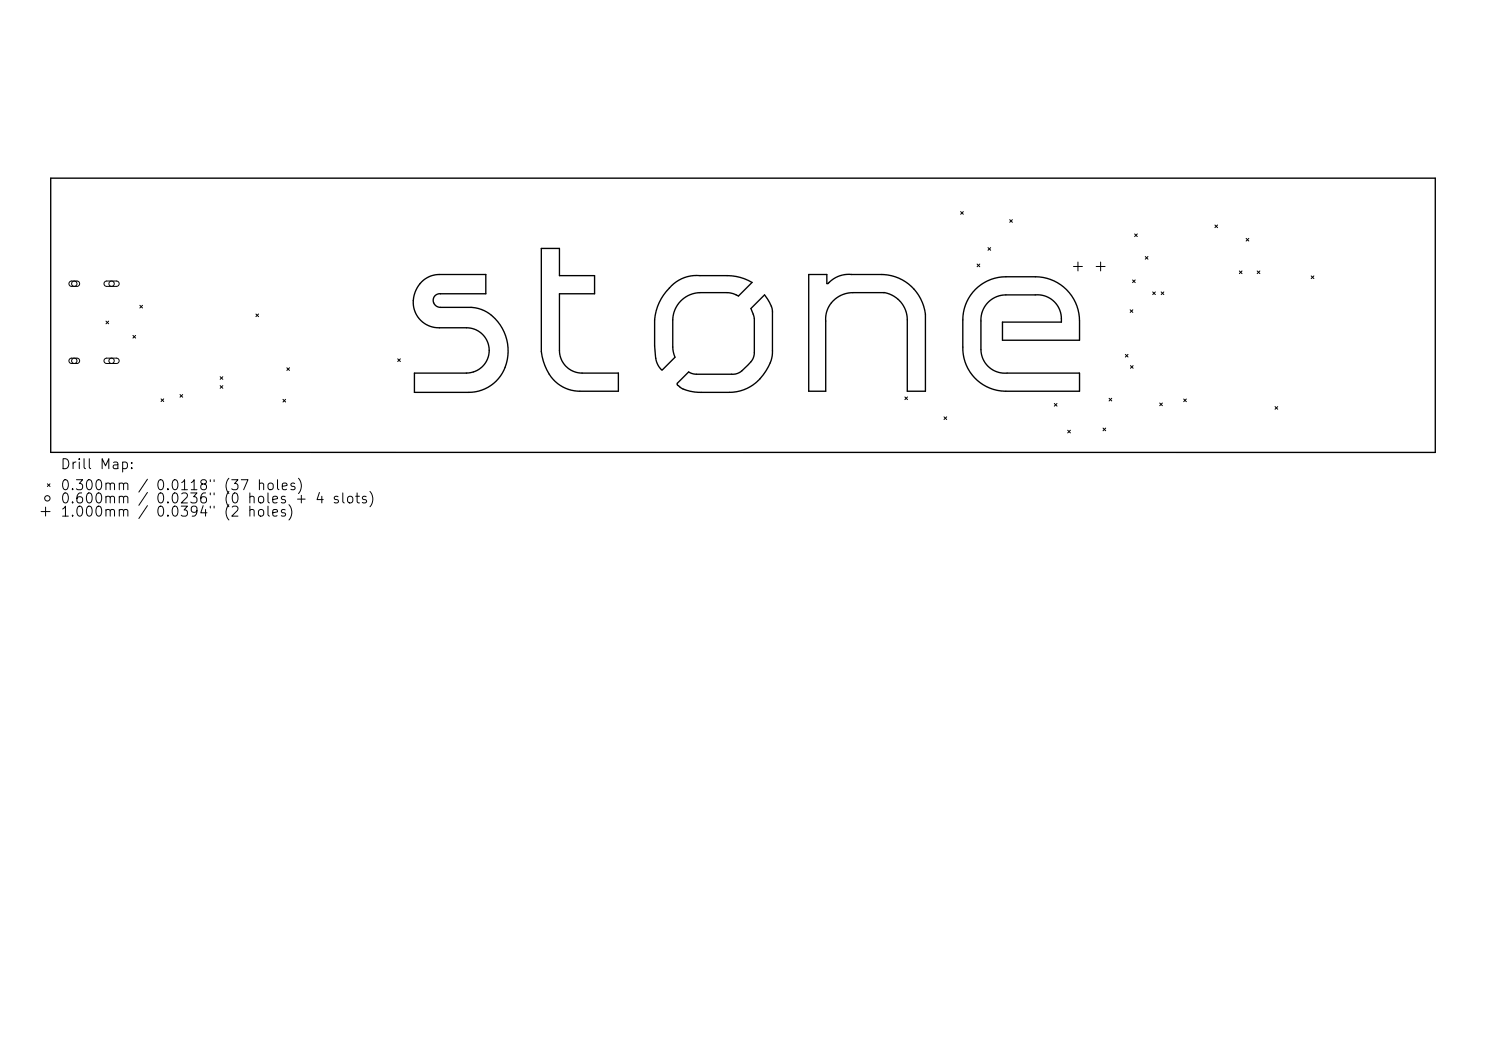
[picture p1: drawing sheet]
<svg xmlns="http://www.w3.org/2000/svg" width="297mm" height="210mm" viewBox="0 0 297 210" stroke-linecap="round" stroke-linejoin="round" font-family="sans-serif">
<defs><g id="words">
<g font-size="2">
<text x="11.9" y="94.3">Drill Map:</text>
<text x="11.9" y="98.5">0.300mm / 0.0118&quot; (37 holes)</text>
<text x="11.9" y="101.1">0.600mm</text>
<text x="31" y="101.1">0.0236&quot; (0 holes + 4 slots)</text>
<text x="11.9" y="103.7">1.000mm / 0.0394&quot; (2 holes)</text>
</g>
</g></defs>
<path d="M10.1 35.6h276.8v54.8h-276.8zM84.3 56.3a5 5 0 0 1 3.5-1.5h9.3v3.9h-9.1a1.36 1.36 0 0 0-1.4 1.4 1.36 1.36 0 0 0 1.4 1.3h6.2a8.5 8.5 0 0 1 7.3 9.7 7.9 7.9 0 0 1-7.8 7.3h-10.9v-3.8h10.4a4.5 4.5 0 0 0 4.6-4.6 4.5 4.5 0 0 0-4.6-4.5h-5.4a5.3 5.3 0 0 1-4.9-3.4 5.3 5.3 0 0 1 1.4-5.8zM108.2 49.6h3.6v5.5h7v3.6h-7v11.3a4.5 4.5 0 0 0 4.5 4.6h7.3v3.6h-7.7a7.6 7.6 0 0 1-7.3-6.1l-.4-1.9zM134.2 57.1a7.1 7.1 0 0 1 5.7-2h6.4l1.7 .3 2.3 1-2.7 2.8-1.9-.7h-5.8a5.6 5.6 0 0 0-5.4 5.4v5.4l.4 2.1-2.6 2.5a3.1 3.1 0 0 1-1.3-2.7l-.2-2.1v-5.2a10.4 10.4 0 0 1 3.4-6.8zM161.6 54.8h3.7v1.9h.2a5.6 5.6 0 0 1 4.7-1.9h5.9a8.9 8.9 0 0 1 8.9 8v15.4h-3.7v-14.3a5.5 5.5 0 0 0-4.7-5.4h-6.1a5.3 5.3 0 0 0-5.5 5.6v14.1h-3.4zM195 57.8a8.6 8.6 0 0 1 6-2.5h5.9a8.8 8.8 0 0 1 8.9 8.8v3.9h-15.4v-3.6h11.7a4.8 4.8 0 0 0-5.2-5.5h-5.9a5 5 0 0 0-4.9 5.2v5.7a4.8 4.8 0 0 0 5.2 4.8h14.5v3.6h-14.8a8.6 8.6 0 0 1-8.6-8.9v-5.4a8.6 8.6 0 0 1 2.6-6.1zM150.1 61.6l2.7-2.7a5.6 5.6 0 0 1 1.6 3.4v7.7a8.9 8.9 0 0 1-8.6 8.4h-5.7a7.4 7.4 0 0 1-4.1-1l-.6-.5v-.3l2.2-2.3 .7 .3 .8 .2h7.1a2.79 2.79 0 0 0 2.1-.7l1.8-1.8a2.75 2.75 0 0 0 .7-1.8v-6.8z" fill="none" stroke="#000" stroke-width=".27"/>
<g fill="none" stroke="#000" stroke-width=".2">
<path d="M13.9 56.3l.4-.1h1.2l.3 .2 .1 .4-.4 .4h-1.3l-.4-.4zM20.9 56.3l.4-.1h2.1l.3 .2 .1 .4-.4 .4h-2.2l-.4-.4zM192 42.3l.5 .5M192.5 42.3l-.5 .5M195.3 52.8l.5 .5M195.8 52.8l-.5 .5M197.5 49.5l.5 .5M198 49.5l-.5 .5M201.8 43.9l.5 .5M202.3 43.9l-.5 .5M214.6 53.2h1.7M215.4 52.4v1.7"/>
<path d="M219.1 53.2h1.8M220 52.4v1.7M226.4 55.9l.5 .6M226.8 46.7l.5 .6M226.9 55.9l-.5 .6M227.3 46.7l-.5 .6M228.9 51.3l.5 .5M229.4 51.3l-.5 .5M230.4 58.3l.5 .6M230.9 58.3l-.5 .6M232.1 58.3l.5 .6M232.6 58.3l-.5 .6"/>
<path d="M242.8 45l.6 .5M243.4 45l-.6 .5M247.7 54.1l.5 .6M248.2 54.1l-.5 .6M249.1 47.6l.5 .6M249.6 47.6l-.5 .6M251.3 54.1l.5 .6M251.8 54.1l-.5 .6M262.1 55.1l.5 .6M262.6 55.1l-.5 .6M13.9 71.7l.4-.1h1.2l.3 .2 .1 .4-.4 .4h-1.3l-.4-.4zM20.9 71.7l.4-.1h2.1l.3 .2 .1 .4-.4 .4h-2.2l-.4-.4z"/>
<path d="M21.2 64.2l.5 .5M21.7 64.2l-.5 .5M26.6 67l.5 .6M27.1 67l-.5 .6M28 61l.5 .5M28.5 61l-.5 .5M32.2 79.7l.5 .5M32.7 79.7l-.5 .5M36 78.8l.5 .6M36.5 78.8l-.5 .6M44 77.1l.5 .5M44 75.3l.5 .5"/>
<path d="M44.5 75.3l-.5 .5M44.5 77.1l-.5 .5M51.1 62.7l.6 .6M51.7 62.7l-.6 .6M56.5 79.8l.6 .5M57.1 79.8l-.6 .5M57.3 73.5l.6 .5M57.9 73.5l-.6 .5M79.5 71.7l.5 .5M80 71.7l-.5 .5M180.9 79.3l.5 .6M181.4 79.3l-.5 .6"/>
<path d="M221.7 79.6l.5 .5M222.2 79.6l-.5 .5M224.9 70.8l.6 .5M225.5 70.8l-.6 .5M225.9 61.9l.5 .5M225.9 73.1l.6 .5M226.4 61.9l-.5 .5M226.5 73.1l-.6 .5M236.6 79.7l.5 .6M237.1 79.7l-.5 .6M9.5 96.7l.5 .5M10 96.7l-.5 .5"/>
<path d="M188.7 83.3l.5 .5M189.2 83.3l-.5 .5M210.7 80.6l.6 .6M211.3 80.6l-.6 .6M213.4 86l.5 .5M213.9 86l-.5 .5M220.5 85.5l.5 .6M221 85.5l-.5 .6M231.8 80.5l.5 .6M232.3 80.5l-.5 .6M254.8 81.2l.6 .6M255.4 81.2l-.6 .6"/>
<path d="M8.2 102.2h1.8M9.1 101.3v1.8"/>
<circle cx="14.8" cy="56.7" r=".53"/>
<circle cx="22.3" cy="56.7" r=".53"/>
<circle cx="14.8" cy="72.1" r=".53"/>
<circle cx="22.3" cy="72.1" r=".53"/>
<circle cx="9.5" cy="99.6" r=".53"/>
</g>
<use href="#words"/>
</svg>
